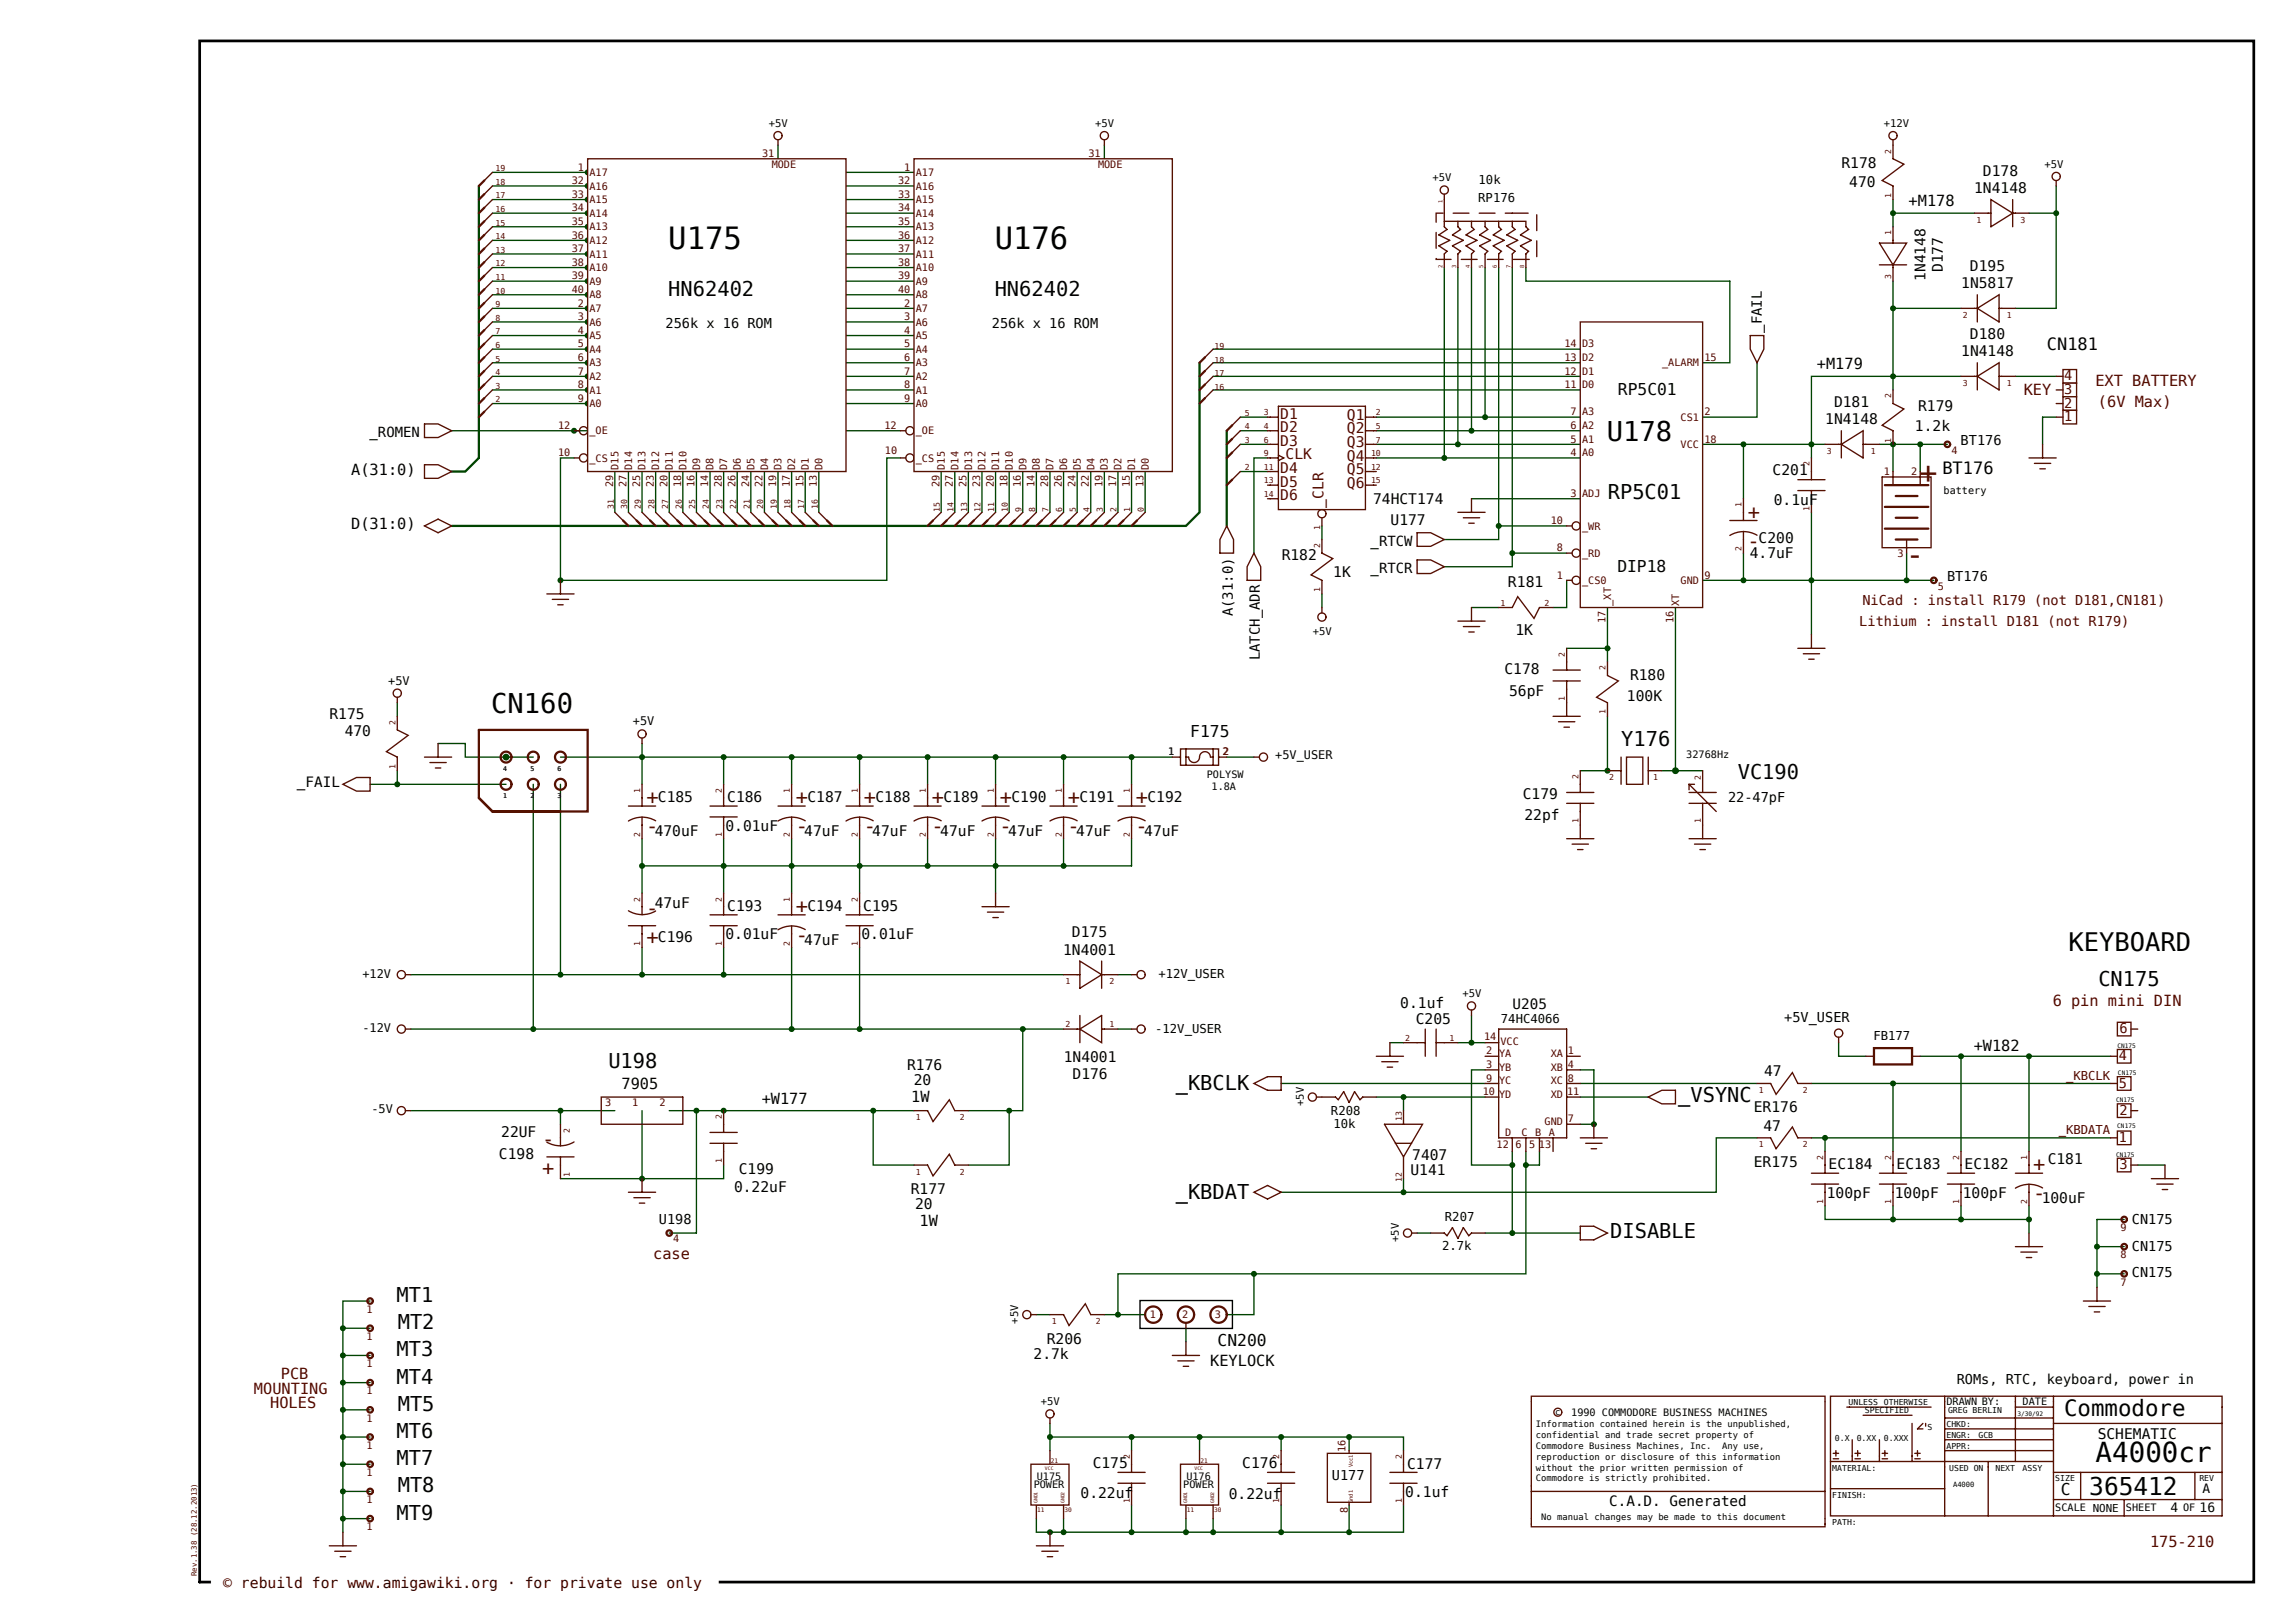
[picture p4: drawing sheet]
<svg xmlns="http://www.w3.org/2000/svg" width="420mm" height="297mm" viewBox="0 0 420 297" stroke-linecap="round" stroke-linejoin="round" font-family="sans-serif">
<defs><g id="words">
<g font-size="5.6">
<text x="122.3" y="45.6">U175</text>
<text x="182" y="45.6">U176</text>
</g>
<g font-size="5.6" fill="#500">
<text x="351.2" y="88.4">+</text>
<text x="348.8" y="103.4">-</text>
</g>
<g font-size="5">
<text x="294.1" y="80.7">U178</text>
<text x="89.9" y="130.5">CN160</text>
<text x="383.5" y="267.4">A4000cr</text>
</g>
<text font-size="4.7" x="378.5" y="174">KEYBOARD</text>
<text font-size="4.5" x="382.3" y="273.6">365412</text>
<text font-size="4.1" x="377.7" y="259.2">Commodore</text>
<g font-size="3.7">
<text x="122.3" y="54.1">HN62402</text>
<text x="182" y="54.1">HN62402</text>
<text x="294.2" y="91.2">RP5C01</text>
<text x="296.7" y="136.4">Y176</text>
<text x="318" y="142.5">VC190</text>
<text x="384" y="180.5">CN175</text>
<text x="111.3" y="195.4">U198</text>
<text x="215.2" y="199.5">_KBCLK</text>
<text x="307.1" y="201.7">_VSYNC</text>
<text x="215.2" y="219.4">_KBDAT</text>
<text x="294.7" y="226.6">DISABLE</text>
<text x="72.6" y="238.2">MT1</text>
<text x="72.8" y="243.2">MT2</text>
<text x="72.6" y="248.2">MT3</text>
<text x="72.6" y="253.2">MT4</text>
<text x="72.6" y="263.1">MT6</text>
<text x="72.8" y="258.1">MT5</text>
<text x="72.6" y="268.1">MT7</text>
<text x="72.8" y="273">MT8</text>
<text x="72.6" y="278.1">MT9</text>
</g>
<g font-size="3.7" fill="#500">
<text x="319.8" y="94.9">+</text>
<text x="319.8" y="100.2">-</text>
<text x="118.3" y="147.2">+</text>
<text x="145.7" y="147.2">+</text>
<text x="158.1" y="147.2">+</text>
<text x="170.5" y="147.2">+</text>
<text x="183" y="147.2">+</text>
<text x="195.4" y="147.2">+</text>
<text x="207.9" y="147.2">+</text>
<text x="118.2" y="152.5">-</text>
<text x="145.6" y="152.5">-</text>
<text x="158.1" y="152.5">-</text>
<text x="170.5" y="152.5">-</text>
<text x="182.9" y="152.5">-</text>
<text x="195.4" y="152.5">-</text>
<text x="207.8" y="152.5">-</text>
<text x="118.2" y="167.4">-</text>
<text x="145.7" y="167.1">+</text>
<text x="118.3" y="172.8">+</text>
<text x="145.6" y="172.4">-</text>
<text x="99.2" y="209.7">-</text>
<text x="99.2" y="215.1">+</text>
<text x="372.1" y="214.4">+</text>
<text x="372.1" y="219.7">-</text>
</g>
<g font-size="3.1">
<text x="374.6" y="64.1">CN181</text>
<text x="355.5" y="86.7">BT176</text>
</g>
<g font-size="3">
<text x="296.1" y="72.3">RP5C01</text>
<text x="296" y="104.6">DIP18</text>
<text x="217.8" y="134.8">F175</text>
<text x="222.8" y="246.3">CN200</text>
<text x="377.1" y="273.6">C</text>
</g>
<g font-size="2.8">
<text x="349.3" y="37.8">+M178</text>
<text x="332.5" y="67.5">+M179</text>
<text x="64.3" y="86.8">A(31:0)</text>
<text x="64.3" y="96.8">D(31:0)</text>
<text x="361.2" y="192.4">+W182</text>
<text x="113.7" y="199.3">7905</text>
<text x="139.4" y="202">+W177</text>
<text x="166.8" y="201.6">1W</text>
<text x="168.3" y="224.4">1W</text>
<text x="221.5" y="249.9">KEYLOCK</text>
</g>
<g font-size="2.8" fill="#500">
<text x="383.5" y="70.7">EXT BATTERY</text>
<text x="370.4" y="72.3">KEY</text>
<text x="383.9" y="74.4">(6V Max)</text>
<text x="375.7" y="184">6 pin mini DIN</text>
<text x="119.5" y="230.4">case</text>
<text x="46.5" y="255.2">MOUNTING</text>
<text x="49.5" y="257.6">HOLES</text>
<text x="51.4" y="252.3">PCB</text>
<text x="393.5" y="283.2">175-210</text>
</g>
<g font-size="2.7">
<text x="337" y="30.7">R178</text>
<text x="338.4" y="34.2">470</text>
<text x="361.3" y="35.3">1N4148</text>
<text x="362.9" y="32.1">D178</text>
<text x="352.4" y="51.4" transform="rotate(-90 352.4 51.4)">1N4148</text>
<text x="355.6" y="49.8" transform="rotate(-90 355.6 49.8)">D177</text>
<text x="358.9" y="52.7">1N5817</text>
<text x="360.5" y="49.5">D195</text>
<text x="358.9" y="65.2">1N4148</text>
<text x="360.5" y="62">D180</text>
<text x="334" y="77.6">1N4148</text>
<text x="335.6" y="74.4">D181</text>
<text x="351" y="75.2">R179</text>
<text x="350.5" y="78.9">1.2k</text>
<text x="324.4" y="87">C201</text>
<text x="251.3" y="92.2">74HCT174</text>
<text x="324.6" y="92.4">0.1uF</text>
<text x="254.5" y="96.2">U177</text>
<text x="321.8" y="99.3">C200</text>
<text x="234.6" y="102.5">R182</text>
<text x="244" y="105.5">1K</text>
<text x="276" y="107.4">R181</text>
<text x="320.2" y="102">4.7uF</text>
<text x="277.3" y="116.2">1K</text>
<text x="275.3" y="123.3">C178</text>
<text x="298.3" y="124.4">R180</text>
<text x="60.3" y="131.6">R175</text>
<text x="276.2" y="127.3">56pF</text>
<text x="297.7" y="128.3">100K</text>
<text x="63.1" y="134.6">470</text>
<text x="120.4" y="146.8">C185</text>
<text x="133.1" y="146.8">C186</text>
<text x="147.8" y="146.8">C187</text>
<text x="160.2" y="146.8">C188</text>
<text x="172.7" y="146.8">C189</text>
<text x="185.1" y="146.8">C190</text>
<text x="197.5" y="146.8">C191</text>
<text x="210" y="146.8">C192</text>
<text x="278.7" y="146.1">C179</text>
<text x="279" y="150">22pf</text>
<text x="119.8" y="153">470uF</text>
<text x="132.8" y="152">0.01uF</text>
<text x="147.2" y="153">47uF</text>
<text x="159.6" y="153">47uF</text>
<text x="172.1" y="153">47uF</text>
<text x="184.5" y="153">47uF</text>
<text x="197" y="153">47uF</text>
<text x="209.4" y="153">47uF</text>
<text x="119.8" y="166.2">47uF</text>
<text x="133.1" y="166.7">C193</text>
<text x="147.8" y="166.7">C194</text>
<text x="158" y="166.7">C195</text>
<text x="120.4" y="172.4">C196</text>
<text x="132.8" y="171.9">0.01uF</text>
<text x="147.2" y="172.9">47uF</text>
<text x="157.6" y="171.9">0.01uF</text>
<text x="196.2" y="171.5">D175</text>
<text x="194.6" y="174.7">1N4001</text>
<text x="256.3" y="184.5">0.1uf</text>
<text x="259.1" y="187.3">C205</text>
<text x="166" y="195.9">R176</text>
<text x="194.7" y="194.3">1N4001</text>
<text x="196.3" y="197.5">D176</text>
<text x="322.8" y="197">47</text>
<text x="167.2" y="198.6">20</text>
<text x="321" y="203.6">ER176</text>
<text x="91.7" y="208">22UF</text>
<text x="322.7" y="207">47</text>
<text x="91.3" y="212.1">C198</text>
<text x="135.2" y="214.8">C199</text>
<text x="258.1" y="214.9">U141</text>
<text x="258.5" y="212.2">7407</text>
<text x="321" y="213.5">ER175</text>
<text x="334.7" y="214">EC184</text>
<text x="347.1" y="214">EC183</text>
<text x="359.5" y="214">EC182</text>
<text x="374.7" y="213.1">C181</text>
<text x="134.3" y="218.1">0.22uF</text>
<text x="166.7" y="218.5">R177</text>
<text x="167.5" y="221.3">20</text>
<text x="334.3" y="219.2">100pF</text>
<text x="346.8" y="219.2">100pF</text>
<text x="359.2" y="219.2">100pF</text>
<text x="373.6" y="220.2">100uF</text>
<text x="191.6" y="245.9">R206</text>
<text x="189.2" y="248.7">2.7k</text>
<text x="383.9" y="263.3">SCHEMATIC</text>
<text x="200" y="268.6">C175</text>
<text x="227.3" y="268.6">C176</text>
<text x="257.5" y="268.7">C177</text>
<text x="197.7" y="274.1">0.22uf</text>
<text x="224.9" y="274.2">0.22uf</text>
<text x="257.2" y="273.9">0.1uf</text>
</g>
<g font-size="2.7" fill="#500">
<text x="234.3" y="76.6">D1</text>
<text x="246.5" y="76.8">Q1</text>
<text x="234.3" y="79.1">D2</text>
<text x="234.3" y="81.6">D3</text>
<text x="246.5" y="79.3">Q2</text>
<text x="246.5" y="81.8">Q3</text>
<text x="234.3" y="86.6">D4</text>
<text x="234.3" y="89.1">D5</text>
<text x="235.3" y="84.1">CLK</text>
<text x="246.5" y="84.3">Q4</text>
<text x="246.5" y="86.8">Q5</text>
<text x="246.5" y="89.3">Q6</text>
<text x="234.3" y="91.5">D6</text>
<text x="242.2" y="92.9" transform="rotate(-90 242.2 92.9)">_CLR</text>
</g>
<text font-size="2.7" fill="#300" x="40.9" y="290.6">© rebuild for www.amigawiki.org · for private use only</text>
<g font-size="2.6">
<text x="322.4" y="60.9" transform="rotate(-90 322.4 60.9)">_FAIL</text>
<text x="67.6" y="79.9">_ROMEN</text>
<text x="250.8" y="99.8">_RTCW</text>
<text x="250.8" y="104.8">_RTCR</text>
<text x="225.6" y="112.8" transform="rotate(-90 225.6 112.8)">A(31:0)</text>
<text x="230.6" y="120.8" transform="rotate(-90 230.6 120.8)">LATCH_ADR</text>
<text x="54.3" y="144">_FAIL</text>
<text x="276.8" y="184.6">U205</text>
<text x="294.5" y="275.6">C.A.D. Generated</text>
</g>
<g font-size="2.5">
<text x="121.8" y="60.1">256k x 16 ROM</text>
<text x="181.5" y="60.1">256k x 16 ROM</text>
<text x="358.8" y="81.5">BT176</text>
<text x="356.3" y="106.4">BT176</text>
<text x="316.2" y="146.8">22-47pF</text>
<text x="326.5" y="186.9">+5V_USER</text>
<text x="120.6" y="223.9">U198</text>
<text x="390.1" y="223.9">CN175</text>
<text x="390.1" y="233.7">CN175</text>
<text x="390.1" y="228.9">CN175</text>
<text x="358.1" y="253.3">ROMs, RTC, keyboard, power in</text>
<text x="243.7" y="270.9">U177</text>
</g>
<g font-size="2.5" fill="#500">
<text x="377.8" y="69.6">4</text>
<text x="377.8" y="72.1">3</text>
<text x="377.8" y="74.6">2</text>
<text x="377.8" y="77.1">1</text>
<text x="340.8" y="110.8">NiCad : install R179 (not D181,CN181)</text>
<text x="340.3" y="114.6">Lithium : install D181 (not R179)</text>
<text x="387.9" y="189.1">6</text>
<text x="387.7" y="194">4</text>
<text x="387.7" y="199">5</text>
<text x="387.9" y="204">2</text>
<text x="387.7" y="209">1</text>
<text x="387.9" y="213.9">3</text>
</g>
<g font-size="2.4">
<text x="403.1" y="273.3">A</text>
<text x="397.2" y="276.7">4</text>
<text x="402.5" y="276.8">16</text>
</g>
<g font-size="2.2">
<text x="270.6" y="33.7">10k</text>
<text x="270.5" y="36.9">RP176</text>
<text x="71" y="125.3">+5V</text>
<text x="115.8" y="132.7">+5V</text>
<text x="233.4" y="138.9">+5V_USER</text>
<text x="66.3" y="178.9">+12V</text>
<text x="212" y="178.9">+12V_USER</text>
<text x="66.3" y="188.9">-12V</text>
<text x="211.4" y="189.1">-12V_USER</text>
<text x="274.7" y="187.2">74HC4066</text>
<text x="342.9" y="190.4">FB177</text>
<text x="68" y="203.7">-5V</text>
<text x="243.6" y="204">R208</text>
<text x="244.1" y="206.4">10k</text>
<text x="264.4" y="223.4">R207</text>
<text x="263.9" y="228.8">2.7k</text>
</g>
<g font-size="2.2" fill="#500">
<text x="378.1" y="197.6">_KBCLK</text>
<text x="376.8" y="207.6">_KBDATA</text>
</g>
<g font-size="1.9">
<text x="140.7" y="23.2">+5V</text>
<text x="200.4" y="23.2">+5V</text>
<text x="344.8" y="23.2">+12V</text>
<text x="262.2" y="33.2">+5V</text>
<text x="374.1" y="30.7">+5V</text>
<text x="355.7" y="90.3">battery</text>
<text x="240.3" y="116.2">+5V</text>
<text x="220.9" y="142.3">POLYSW</text>
<text x="308.6" y="138.8">32768Hz</text>
<text x="221.7" y="144.6">1.8A</text>
<text x="267.6" y="182.5">+5V</text>
<text x="238.6" y="202.4" transform="rotate(-90 238.6 202.4)">+5V</text>
<text x="256" y="227.3" transform="rotate(-90 256 227.3)">+5V</text>
<text x="186.3" y="242.2" transform="rotate(-90 186.3 242.2)">+5V</text>
<text x="190.5" y="257.2">+5V</text>
<text x="356.2" y="257.2">DRAWN BY:</text>
<text x="370.2" y="257.2">DATE</text>
<text x="287.5" y="259.2">1990 COMMODORE BUSINESS MACHINES</text>
<text x="189.2" y="272.2">POWER</text>
<text x="189.7" y="270.7">U175</text>
<text x="216.5" y="272.2">POWER</text>
<text x="217.1" y="270.7">U176</text>
<text x="376.1" y="276.6">SCALE NONE</text>
<text x="389.1" y="276.6">SHEET</text>
<text x="399.5" y="276.6">OF</text>
</g>
<g font-size="1.9" fill="#500">
<text x="139.5" y="28.7">31</text>
<text x="199.2" y="28.7">31</text>
<text x="104.6" y="33.7">32</text>
<text x="105.8" y="31.2">1</text>
<text x="107.9" y="32.2">A17</text>
<text x="107.9" y="34.7">A16</text>
<text x="141.2" y="30.7">MODE</text>
<text x="164.4" y="33.7">32</text>
<text x="165.5" y="31.2">1</text>
<text x="167.6" y="34.7">A16</text>
<text x="167.6" y="32.2">A17</text>
<text x="200.9" y="30.7">MODE</text>
<text x="104.6" y="41.2">35</text>
<text x="104.6" y="38.7">34</text>
<text x="104.6" y="36.2">33</text>
<text x="107.9" y="39.7">A14</text>
<text x="107.9" y="37.2">A15</text>
<text x="164.4" y="36.2">33</text>
<text x="164.4" y="38.7">34</text>
<text x="164.4" y="41.2">35</text>
<text x="167.6" y="37.2">A15</text>
<text x="167.6" y="39.7">A14</text>
<text x="104.6" y="46.1">37</text>
<text x="104.6" y="43.7">36</text>
<text x="107.9" y="47.1">A11</text>
<text x="107.9" y="44.6">A12</text>
<text x="107.9" y="42.2">A13</text>
<text x="164.4" y="43.7">36</text>
<text x="164.4" y="46.1">37</text>
<text x="167.6" y="42.2">A13</text>
<text x="167.6" y="44.6">A12</text>
<text x="167.6" y="47.1">A11</text>
<text x="104.6" y="53.6">40</text>
<text x="104.6" y="51.1">39</text>
<text x="104.6" y="48.6">38</text>
<text x="107.9" y="52.1">A9</text>
<text x="107.9" y="49.6">A10</text>
<text x="164.4" y="48.6">38</text>
<text x="164.4" y="51.1">39</text>
<text x="164.4" y="53.6">40</text>
<text x="167.6" y="49.6">A10</text>
<text x="167.6" y="52.1">A9</text>
<text x="105.8" y="56.1">2</text>
<text x="105.8" y="58.6">3</text>
<text x="107.9" y="54.6">A8</text>
<text x="107.9" y="57.1">A7</text>
<text x="107.9" y="59.6">A6</text>
<text x="165.5" y="58.6">3</text>
<text x="165.5" y="56.1">2</text>
<text x="167.6" y="59.6">A6</text>
<text x="167.6" y="57.1">A7</text>
<text x="167.6" y="54.6">A8</text>
<text x="105.8" y="61.1">4</text>
<text x="105.8" y="63.6">5</text>
<text x="107.9" y="62.1">A5</text>
<text x="107.9" y="64.6">A4</text>
<text x="165.5" y="63.6">5</text>
<text x="165.5" y="61.1">4</text>
<text x="167.6" y="64.6">A4</text>
<text x="167.6" y="62.1">A5</text>
<text x="286.3" y="63.6">14</text>
<text x="289.5" y="63.6">D3</text>
<text x="105.8" y="66">6</text>
<text x="105.8" y="68.5">7</text>
<text x="105.8" y="71">8</text>
<text x="107.9" y="67">A3</text>
<text x="107.9" y="69.5">A2</text>
<text x="165.5" y="71">8</text>
<text x="165.5" y="68.5">7</text>
<text x="165.5" y="66">6</text>
<text x="167.6" y="69.5">A2</text>
<text x="167.6" y="67">A3</text>
<text x="286.3" y="71">11</text>
<text x="286.3" y="68.5">12</text>
<text x="286.3" y="66">13</text>
<text x="289.5" y="71">D0</text>
<text x="289.5" y="68.5">D1</text>
<text x="289.5" y="66">D2</text>
<text x="304.2" y="67">_ALARM</text>
<text x="311.9" y="66">15</text>
<text x="105.8" y="73.5">9</text>
<text x="107.9" y="72">A1</text>
<text x="107.9" y="74.5">A0</text>
<text x="165.5" y="73.5">9</text>
<text x="167.6" y="74.5">A0</text>
<text x="167.6" y="72">A1</text>
<text x="287.4" y="76">7</text>
<text x="289.5" y="76">A3</text>
<text x="307.6" y="77">CS1</text>
<text x="311.9" y="76">2</text>
<text x="102.1" y="78.5">12</text>
<text x="102.1" y="83.5">10</text>
<text x="107.9" y="79.5">_OE</text>
<text x="161.9" y="78.5">12</text>
<text x="161.9" y="83.1">10</text>
<text x="167.6" y="79.5">_OE</text>
<text x="287.4" y="78.5">6</text>
<text x="287.4" y="81">5</text>
<text x="287.4" y="83.5">4</text>
<text x="289.5" y="78.5">A2</text>
<text x="289.5" y="81">A1</text>
<text x="289.5" y="83.5">A0</text>
<text x="307.6" y="82">VCC</text>
<text x="311.9" y="81">18</text>
<text x="357.1" y="83">4</text>
<text x="107.9" y="84.5">_CS</text>
<text x="112.2" y="89.2" transform="rotate(-90 112.2 89.2)">29</text>
<text x="113.2" y="86" transform="rotate(-90 113.2 86)">D15</text>
<text x="114.7" y="89.2" transform="rotate(-90 114.7 89.2)">27</text>
<text x="115.7" y="86" transform="rotate(-90 115.7 86)">D14</text>
<text x="117.2" y="89.2" transform="rotate(-90 117.2 89.2)">25</text>
<text x="118.2" y="86" transform="rotate(-90 118.2 86)">D13</text>
<text x="119.7" y="89.2" transform="rotate(-90 119.7 89.2)">23</text>
<text x="120.6" y="86" transform="rotate(-90 120.6 86)">D12</text>
<text x="122.1" y="89.2" transform="rotate(-90 122.1 89.2)">20</text>
<text x="123.1" y="86" transform="rotate(-90 123.1 86)">D11</text>
<text x="124.6" y="89.2" transform="rotate(-90 124.6 89.2)">18</text>
<text x="125.6" y="86" transform="rotate(-90 125.6 86)">D10</text>
<text x="127.1" y="89.2" transform="rotate(-90 127.1 89.2)">16</text>
<text x="128.1" y="86" transform="rotate(-90 128.1 86)">D9</text>
<text x="129.6" y="89.2" transform="rotate(-90 129.6 89.2)">14</text>
<text x="130.6" y="86" transform="rotate(-90 130.6 86)">D8</text>
<text x="132.1" y="89.2" transform="rotate(-90 132.1 89.2)">28</text>
<text x="133.1" y="86" transform="rotate(-90 133.1 86)">D7</text>
<text x="134.6" y="89.2" transform="rotate(-90 134.6 89.2)">26</text>
<text x="135.6" y="86" transform="rotate(-90 135.6 86)">D6</text>
<text x="137.1" y="89.2" transform="rotate(-90 137.1 89.2)">24</text>
<text x="138.1" y="86" transform="rotate(-90 138.1 86)">D5</text>
<text x="139.6" y="89.2" transform="rotate(-90 139.6 89.2)">22</text>
<text x="140.6" y="86" transform="rotate(-90 140.6 86)">D4</text>
<text x="142" y="89.2" transform="rotate(-90 142 89.2)">19</text>
<text x="143" y="86" transform="rotate(-90 143 86)">D3</text>
<text x="144.5" y="89.2" transform="rotate(-90 144.5 89.2)">17</text>
<text x="145.5" y="86" transform="rotate(-90 145.5 86)">D2</text>
<text x="147" y="89.2" transform="rotate(-90 147 89.2)">15</text>
<text x="148" y="86" transform="rotate(-90 148 86)">D1</text>
<text x="149.5" y="89.2" transform="rotate(-90 149.5 89.2)">13</text>
<text x="150.5" y="86" transform="rotate(-90 150.5 86)">D0</text>
<text x="167.6" y="84.5">_CS</text>
<text x="171.9" y="89.2" transform="rotate(-90 171.9 89.2)">29</text>
<text x="172.9" y="86" transform="rotate(-90 172.9 86)">D15</text>
<text x="174.4" y="89.2" transform="rotate(-90 174.4 89.2)">27</text>
<text x="175.4" y="86" transform="rotate(-90 175.4 86)">D14</text>
<text x="176.9" y="89.2" transform="rotate(-90 176.9 89.2)">25</text>
<text x="177.9" y="86" transform="rotate(-90 177.9 86)">D13</text>
<text x="179.4" y="89.2" transform="rotate(-90 179.4 89.2)">23</text>
<text x="180.4" y="86" transform="rotate(-90 180.4 86)">D12</text>
<text x="181.9" y="89.2" transform="rotate(-90 181.9 89.2)">20</text>
<text x="182.9" y="86" transform="rotate(-90 182.9 86)">D11</text>
<text x="184.4" y="89.2" transform="rotate(-90 184.4 89.2)">18</text>
<text x="185.3" y="86" transform="rotate(-90 185.3 86)">D10</text>
<text x="186.8" y="89.2" transform="rotate(-90 186.8 89.2)">16</text>
<text x="187.8" y="86" transform="rotate(-90 187.8 86)">D9</text>
<text x="189.3" y="89.2" transform="rotate(-90 189.3 89.2)">14</text>
<text x="190.3" y="86" transform="rotate(-90 190.3 86)">D8</text>
<text x="191.8" y="89.2" transform="rotate(-90 191.8 89.2)">28</text>
<text x="192.8" y="86" transform="rotate(-90 192.8 86)">D7</text>
<text x="194.3" y="89.2" transform="rotate(-90 194.3 89.2)">26</text>
<text x="195.3" y="86" transform="rotate(-90 195.3 86)">D6</text>
<text x="196.8" y="89.2" transform="rotate(-90 196.8 89.2)">24</text>
<text x="197.8" y="86" transform="rotate(-90 197.8 86)">D5</text>
<text x="199.3" y="89.2" transform="rotate(-90 199.3 89.2)">22</text>
<text x="200.3" y="86" transform="rotate(-90 200.3 86)">D4</text>
<text x="201.8" y="89.2" transform="rotate(-90 201.8 89.2)">19</text>
<text x="202.8" y="86" transform="rotate(-90 202.8 86)">D3</text>
<text x="204.3" y="89.2" transform="rotate(-90 204.3 89.2)">17</text>
<text x="205.3" y="86" transform="rotate(-90 205.3 86)">D2</text>
<text x="206.7" y="89.2" transform="rotate(-90 206.7 89.2)">15</text>
<text x="207.7" y="86" transform="rotate(-90 207.7 86)">D1</text>
<text x="209.2" y="89.2" transform="rotate(-90 209.2 89.2)">13</text>
<text x="210.2" y="86" transform="rotate(-90 210.2 86)">D0</text>
<text x="344.8" y="87">1</text>
<text x="349.8" y="87">2</text>
<text x="283.8" y="95.9">10</text>
<text x="287.4" y="90.9">3</text>
<text x="289.5" y="90.9">ADJ</text>
<text x="284.9" y="100.9">8</text>
<text x="289.5" y="101.9">_RD</text>
<text x="289.5" y="96.9">_WR</text>
<text x="347.3" y="101.9">3</text>
<text x="284.9" y="105.9">1</text>
<text x="289.5" y="106.9">_CS0</text>
<text x="307.6" y="106.9">GND</text>
<text x="311.9" y="105.9">9</text>
<text x="354.6" y="107.9">5</text>
<text x="294.8" y="110.8" transform="rotate(-90 294.8 110.8)">_XT</text>
<text x="307.3" y="110.8" transform="rotate(-90 307.3 110.8)">XT</text>
<text x="293.8" y="114.1" transform="rotate(-90 293.8 114.1)">17</text>
<text x="306.3" y="114.1" transform="rotate(-90 306.3 114.1)">16</text>
<text x="213.8" y="138.2">1</text>
<text x="223.7" y="138.2">2</text>
<text x="271.6" y="190.3">14</text>
<text x="274.6" y="191.3">VCC</text>
<text x="272" y="197.9">9</text>
<text x="272" y="195.4">3</text>
<text x="272" y="193">2</text>
<text x="274.3" y="195.9">YB</text>
<text x="274.3" y="193.5">YA</text>
<text x="283.8" y="195.9">XB</text>
<text x="283.8" y="193.5">XA</text>
<text x="286.9" y="195.4">4</text>
<text x="286.9" y="193">1</text>
<text x="286.9" y="197.9">8</text>
<text x="110.7" y="202.4">3</text>
<text x="115.7" y="202.4">1</text>
<text x="120.7" y="202.4">2</text>
<text x="271.4" y="200.4">10</text>
<text x="274.3" y="200.9">YD</text>
<text x="274.3" y="198.4">YC</text>
<text x="283.8" y="198.4">XC</text>
<text x="283.8" y="200.9">XD</text>
<text x="286.8" y="200.4">11</text>
<text x="275.5" y="207.9">D</text>
<text x="278.5" y="207.9">C</text>
<text x="280.9" y="207.9">B</text>
<text x="282.7" y="205.9">GND</text>
<text x="283.4" y="207.9">A</text>
<text x="286.9" y="205.4">7</text>
<text x="273.9" y="210">12</text>
<text x="277.3" y="210.1">6</text>
<text x="279.9" y="210">5</text>
<text x="281.6" y="210">13</text>
<text x="123.2" y="227.3">4</text>
<text x="388.1" y="225.3">9</text>
<text x="388.1" y="230.3">8</text>
<text x="388.1" y="235.3">7</text>
<text x="67.1" y="245.2">1</text>
<text x="67.1" y="240.2">1</text>
<text x="210.4" y="241.2">1</text>
<text x="216.4" y="241.2">2</text>
<text x="222.3" y="241.2">3</text>
<text x="67.1" y="250.2">1</text>
<text x="67.1" y="255.2">1</text>
<text x="67.1" y="260.1">1</text>
<text x="67.1" y="265.1">1</text>
<text x="246.2" y="265.7" transform="rotate(-90 246.2 265.7)">16</text>
<text x="67.1" y="275.1">1</text>
<text x="67.1" y="270.1">1</text>
<text x="67.1" y="280.1">1</text>
<text x="246.7" y="276.9" transform="rotate(-90 246.7 276.9)">8</text>
</g>
<g font-size="1.6">
<text x="281.1" y="261.1">Information contained herein is the unpublished,</text>
<text x="281.1" y="263.1">confidential and trade secret property of</text>
<text x="284.6" y="258.9">c</text>
<text x="281.1" y="265.1">Commodore Business Machines, Inc.</text>
<text x="281.1" y="267.1">reproduction or disclosure of this information</text>
<text x="281.1" y="269.1">without the prior written permission of</text>
<text x="315.2" y="265.1">Any use,</text>
<text x="281.1" y="271.1">Commodore is strictly prohibited.</text>
<text x="282.1" y="278.1">No manual changes may be made to this document</text>
</g>
<g font-size="1.5" fill="#500">
<text x="346.1" y="28.1" transform="rotate(-90 346.1 28.1)">2</text>
<text x="90.7" y="33.8">18</text>
<text x="90.7" y="31.3">19</text>
<text x="90.7" y="41.3">15</text>
<text x="90.7" y="38.8">16</text>
<text x="90.7" y="36.3">17</text>
<text x="346.1" y="36.2" transform="rotate(-90 346.1 36.2)">1</text>
<text x="361.7" y="40.7">1</text>
<text x="369.8" y="40.7">3</text>
<text x="90.7" y="46.3">13</text>
<text x="90.7" y="43.8">14</text>
<text x="346.1" y="43.1" transform="rotate(-90 346.1 43.1)">1</text>
<text x="90.7" y="53.7">10</text>
<text x="90.7" y="51.2">11</text>
<text x="90.7" y="48.8">12</text>
<text x="346.1" y="51.1" transform="rotate(-90 346.1 51.1)">3</text>
<text x="90.7" y="58.7">8</text>
<text x="90.7" y="56.2">9</text>
<text x="359.2" y="58.2">2</text>
<text x="367.3" y="58.2">1</text>
<text x="90.7" y="63.7">6</text>
<text x="90.7" y="61.2">7</text>
<text x="222.3" y="63.9">19</text>
<text x="90.7" y="71.2">3</text>
<text x="90.7" y="68.7">4</text>
<text x="90.7" y="66.2">5</text>
<text x="222.3" y="71.3">16</text>
<text x="222.3" y="68.8">17</text>
<text x="222.3" y="66.3">18</text>
<text x="359.2" y="70.6">3</text>
<text x="367.3" y="70.6">1</text>
<text x="90.7" y="73.6">2</text>
<text x="227.8" y="76.1">5</text>
<text x="231.3" y="76">3</text>
<text x="251.8" y="76">2</text>
<text x="346.1" y="72.9" transform="rotate(-90 346.1 72.9)">2</text>
<text x="227.8" y="81.1">3</text>
<text x="227.8" y="78.6">4</text>
<text x="231.3" y="78.5">4</text>
<text x="231.3" y="81">6</text>
<text x="231.3" y="83.5">9</text>
<text x="250.9" y="83.5">10</text>
<text x="251.8" y="78.5">5</text>
<text x="251.8" y="81">7</text>
<text x="334.3" y="83.1">3</text>
<text x="342.4" y="83.1">1</text>
<text x="346.1" y="81" transform="rotate(-90 346.1 81)">1</text>
<text x="227.8" y="86">2</text>
<text x="231.3" y="86">11</text>
<text x="231.3" y="88.4">13</text>
<text x="250.9" y="86">12</text>
<text x="250.9" y="88.4">15</text>
<text x="331.2" y="85.4" transform="rotate(-90 331.2 85.4)">2</text>
<text x="112.3" y="93.2" transform="rotate(-90 112.3 93.2)">31</text>
<text x="114.8" y="93.2" transform="rotate(-90 114.8 93.2)">30</text>
<text x="117.3" y="93.2" transform="rotate(-90 117.3 93.2)">29</text>
<text x="119.8" y="93.2" transform="rotate(-90 119.8 93.2)">28</text>
<text x="122.3" y="93.2" transform="rotate(-90 122.3 93.2)">27</text>
<text x="124.8" y="93.2" transform="rotate(-90 124.8 93.2)">26</text>
<text x="127.2" y="93.2" transform="rotate(-90 127.2 93.2)">25</text>
<text x="129.7" y="93.2" transform="rotate(-90 129.7 93.2)">24</text>
<text x="132.2" y="93.2" transform="rotate(-90 132.2 93.2)">23</text>
<text x="134.7" y="93.2" transform="rotate(-90 134.7 93.2)">22</text>
<text x="137.2" y="93.2" transform="rotate(-90 137.2 93.2)">21</text>
<text x="139.7" y="93.2" transform="rotate(-90 139.7 93.2)">20</text>
<text x="142.2" y="93.2" transform="rotate(-90 142.2 93.2)">19</text>
<text x="144.7" y="93.2" transform="rotate(-90 144.7 93.2)">18</text>
<text x="147.2" y="93.2" transform="rotate(-90 147.2 93.2)">17</text>
<text x="149.6" y="93.2" transform="rotate(-90 149.6 93.2)">16</text>
<text x="172" y="93.7" transform="rotate(-90 172 93.7)">15</text>
<text x="174.5" y="93.7" transform="rotate(-90 174.5 93.7)">14</text>
<text x="177" y="93.7" transform="rotate(-90 177 93.7)">13</text>
<text x="179.5" y="93.7" transform="rotate(-90 179.5 93.7)">12</text>
<text x="181.9" y="93.7" transform="rotate(-90 181.9 93.7)">11</text>
<text x="184.4" y="93.7" transform="rotate(-90 184.4 93.7)">10</text>
<text x="186.9" y="93.7" transform="rotate(-90 186.9 93.7)">9</text>
<text x="189.4" y="93.7" transform="rotate(-90 189.4 93.7)">8</text>
<text x="191.9" y="93.7" transform="rotate(-90 191.9 93.7)">7</text>
<text x="194.4" y="93.7" transform="rotate(-90 194.4 93.7)">6</text>
<text x="196.9" y="93.7" transform="rotate(-90 196.9 93.7)">5</text>
<text x="199.4" y="93.7" transform="rotate(-90 199.4 93.7)">4</text>
<text x="201.9" y="93.7" transform="rotate(-90 201.9 93.7)">3</text>
<text x="204.3" y="93.7" transform="rotate(-90 204.3 93.7)">2</text>
<text x="206.8" y="93.7" transform="rotate(-90 206.8 93.7)">1</text>
<text x="209.3" y="93.7" transform="rotate(-90 209.3 93.7)">0</text>
<text x="231.3" y="90.9">14</text>
<text x="318.7" y="92.8" transform="rotate(-90 318.7 92.8)">1</text>
<text x="331.2" y="93.4" transform="rotate(-90 331.2 93.4)">1</text>
<text x="241.6" y="100.3" transform="rotate(-90 241.6 100.3)">2</text>
<text x="241.6" y="96.9" transform="rotate(-90 241.6 96.9)">1</text>
<text x="318.7" y="100.9" transform="rotate(-90 318.7 100.9)">2</text>
<text x="241.6" y="108.4" transform="rotate(-90 241.6 108.4)">1</text>
<text x="274.6" y="110.8">1</text>
<text x="282.7" y="110.8">2</text>
<text x="286.4" y="120.2" transform="rotate(-90 286.4 120.2)">2</text>
<text x="293.8" y="122.7" transform="rotate(-90 293.8 122.7)">2</text>
<text x="286.4" y="128.3" transform="rotate(-90 286.4 128.3)">1</text>
<text x="293.8" y="130.7" transform="rotate(-90 293.8 130.7)">1</text>
<text x="72.4" y="132.6" transform="rotate(-90 72.4 132.6)">2</text>
<text x="72.4" y="140.7" transform="rotate(-90 72.4 140.7)">1</text>
<text x="288.9" y="142.6" transform="rotate(-90 288.9 142.6)">2</text>
<text x="294.5" y="142.8">2</text>
<text x="302.6" y="142.8">1</text>
<text x="311.3" y="142.7" transform="rotate(-90 311.3 142.7)">2</text>
<text x="117.2" y="145.1" transform="rotate(-90 117.2 145.1)">1</text>
<text x="132.1" y="145.1" transform="rotate(-90 132.1 145.1)">2</text>
<text x="144.5" y="145.1" transform="rotate(-90 144.5 145.1)">1</text>
<text x="157" y="145.1" transform="rotate(-90 157 145.1)">1</text>
<text x="169.4" y="145.1" transform="rotate(-90 169.4 145.1)">1</text>
<text x="181.9" y="145.1" transform="rotate(-90 181.9 145.1)">1</text>
<text x="194.3" y="145.1" transform="rotate(-90 194.3 145.1)">1</text>
<text x="206.7" y="145.1" transform="rotate(-90 206.7 145.1)">1</text>
<text x="117.2" y="153.1" transform="rotate(-90 117.2 153.1)">2</text>
<text x="132.1" y="153.1" transform="rotate(-90 132.1 153.1)">1</text>
<text x="144.5" y="153.1" transform="rotate(-90 144.5 153.1)">2</text>
<text x="157" y="153.1" transform="rotate(-90 157 153.1)">2</text>
<text x="169.4" y="153.1" transform="rotate(-90 169.4 153.1)">2</text>
<text x="181.9" y="153.1" transform="rotate(-90 181.9 153.1)">2</text>
<text x="194.3" y="153.1" transform="rotate(-90 194.3 153.1)">2</text>
<text x="206.7" y="153.1" transform="rotate(-90 206.7 153.1)">2</text>
<text x="288.9" y="150.7" transform="rotate(-90 288.9 150.7)">1</text>
<text x="311.3" y="150.7" transform="rotate(-90 311.3 150.7)">1</text>
<text x="117.2" y="165" transform="rotate(-90 117.2 165)">2</text>
<text x="132.1" y="165" transform="rotate(-90 132.1 165)">2</text>
<text x="144.5" y="165" transform="rotate(-90 144.5 165)">1</text>
<text x="157" y="165" transform="rotate(-90 157 165)">2</text>
<text x="117.2" y="173.1" transform="rotate(-90 117.2 173.1)">1</text>
<text x="132.1" y="173.1" transform="rotate(-90 132.1 173.1)">1</text>
<text x="144.5" y="173.1" transform="rotate(-90 144.5 173.1)">2</text>
<text x="157" y="173.1" transform="rotate(-90 157 173.1)">1</text>
<text x="195" y="180.1">1</text>
<text x="203" y="180.1">2</text>
<text x="195" y="188">2</text>
<text x="203" y="188">1</text>
<text x="257.2" y="190.5">2</text>
<text x="265.2" y="190.5">1</text>
<text x="321.9" y="200">1</text>
<text x="329.9" y="200">2</text>
<text x="104.3" y="207.3" transform="rotate(-90 104.3 207.3)">2</text>
<text x="132.1" y="204.8" transform="rotate(-90 132.1 204.8)">2</text>
<text x="167.6" y="205">1</text>
<text x="175.7" y="205">2</text>
<text x="256.5" y="205.2" transform="rotate(-90 256.5 205.2)">13</text>
<text x="321.9" y="210">1</text>
<text x="329.9" y="210">2</text>
<text x="104.3" y="215.4" transform="rotate(-90 104.3 215.4)">1</text>
<text x="132.1" y="212.9" transform="rotate(-90 132.1 212.9)">1</text>
<text x="167.6" y="214.9">1</text>
<text x="175.7" y="214.9">2</text>
<text x="333.7" y="212.3" transform="rotate(-90 333.7 212.3)">2</text>
<text x="346.1" y="212.3" transform="rotate(-90 346.1 212.3)">2</text>
<text x="358.5" y="212.3" transform="rotate(-90 358.5 212.3)">2</text>
<text x="371" y="212.3" transform="rotate(-90 371 212.3)">1</text>
<text x="256.5" y="216.4" transform="rotate(-90 256.5 216.4)">12</text>
<text x="333.7" y="220.3" transform="rotate(-90 333.7 220.3)">1</text>
<text x="346.1" y="220.3" transform="rotate(-90 346.1 220.3)">1</text>
<text x="358.5" y="220.3" transform="rotate(-90 358.5 220.3)">1</text>
<text x="371" y="220.3" transform="rotate(-90 371 220.3)">2</text>
<text x="192.5" y="242.3">1</text>
<text x="200.5" y="242.3">2</text>
<text x="206.7" y="267" transform="rotate(-90 206.7 267)">2</text>
<text x="234.1" y="267" transform="rotate(-90 234.1 267)">2</text>
<text x="256.5" y="267" transform="rotate(-90 256.5 267)">2</text>
<text x="206.7" y="275.1" transform="rotate(-90 206.7 275.1)">1</text>
<text x="234.1" y="275.1" transform="rotate(-90 234.1 275.1)">1</text>
<text x="256.5" y="275.1" transform="rotate(-90 256.5 275.1)">1</text>
</g>
<g font-size="1.5">
<text x="338.3" y="257.2">UNLESS</text>
<text x="344.8" y="257.2">OTHERWISE</text>
<text x="335.8" y="263.6">0.X</text>
<text x="339.8" y="263.6">0.XX</text>
<text x="341.3" y="258.7">SPECIFIED</text>
<text x="344.8" y="263.6">0.XXX</text>
<text x="352.7" y="261.6">S</text>
<text x="356.2" y="261.1">CHKD:</text>
<text x="356.2" y="263.1">ENGR:</text>
<text x="356.5" y="258.7">GREG BERLIN</text>
<text x="362.1" y="263.2">GCB</text>
<text x="335.3" y="269.1">MATERIAL:</text>
<text x="356.2" y="265.1">APPR:</text>
<text x="356.7" y="269.1">USED ON</text>
<text x="365.2" y="269.1">NEXT</text>
<text x="370.2" y="269.1">ASSY</text>
<text x="335.3" y="274.1">FINISH:</text>
<text x="376.1" y="271.1">SIZE</text>
<text x="402.5" y="271.1">REV</text>
<text x="335.3" y="279.1">PATH:</text>
</g>
<text font-size="1.3" x="357.4" y="272.2">A4000</text>
<text font-size="1.3" fill="#300" x="36" y="288.4" transform="rotate(-90 36 288.4)">Rev.1.38 (28.12.2013)</text>
<g font-size="1.2" fill="#500">
<text x="92.1" y="141.1">4</text>
<text x="97.1" y="141.1">5</text>
<text x="102" y="141.1">6</text>
<text x="92.1" y="146">1</text>
<text x="97.1" y="146">2</text>
<text x="102" y="146">3</text>
</g>
<g font-size="1.1">
<text x="387.5" y="191.8">CN175</text>
<text x="387.6" y="196.7">CN175</text>
<text x="387.3" y="201.6">CN175</text>
<text x="387.5" y="206.4">CN175</text>
<text x="387.3" y="211.7">CN175</text>
<text x="369.2" y="259.1">3/30/92</text>
</g>
<g font-size="1.1" fill="#500">
<text x="192.3" y="267.8">21</text>
<text x="219.7" y="267.8">21</text>
<text x="189.8" y="276.7">11</text>
<text x="194.8" y="276.7">30</text>
<text x="217.2" y="276.7">11</text>
<text x="222.2" y="276.7">30</text>
</g>
<g font-size="1" fill="#500">
<text x="264" y="37.2" transform="rotate(-90 264 37.2)">1</text>
<text x="264" y="49.1" transform="rotate(-90 264 49.1)">2</text>
<text x="266.5" y="49.1" transform="rotate(-90 266.5 49.1)">3</text>
<text x="269" y="49.1" transform="rotate(-90 269 49.1)">4</text>
<text x="271.4" y="49.1" transform="rotate(-90 271.4 49.1)">5</text>
<text x="273.9" y="49.1" transform="rotate(-90 273.9 49.1)">6</text>
<text x="276.4" y="49.1" transform="rotate(-90 276.4 49.1)">7</text>
<text x="278.9" y="49.1" transform="rotate(-90 278.9 49.1)">8</text>
<text x="247.6" y="268.5" transform="rotate(-90 247.6 268.5)">Vcc1</text>
<text x="247.6" y="275.1" transform="rotate(-90 247.6 275.1)">Gnd1</text>
</g>
<g font-size=".9" fill="#500">
<text x="191.2" y="269.1">VCC</text>
<text x="218.6" y="269.1">VCC</text>
<text x="189.9" y="275.1" transform="rotate(-90 189.9 275.1)">GND1</text>
<text x="194.8" y="275.1" transform="rotate(-90 194.8 275.1)">GND2</text>
<text x="217.2" y="275.1" transform="rotate(-90 217.2 275.1)">GND1</text>
<text x="222.2" y="275.1" transform="rotate(-90 222.2 275.1)">GND2</text>
</g>
</g></defs>
<path d="M36.5 7.5h376v282h-376z" fill="#fff" stroke="#fff" stroke-width=".18"/>
<path d="M208.6 238h16.9v5.1h-16.9z" fill="none" stroke="#000" stroke-width=".25"/>
<path d="M36.5 7.5h376v282h-376z" fill="none" stroke="#000" stroke-width=".5"/>
<g fill="none" stroke="#040" stroke-width=".25">
<path d="M90.1 39h77.2M90.1 34h77.2M90.1 31.5h77.2M90.1 36.5h77.2M142.4 26.6v2.5M202.1 26.6v2.5M346.4 36.5v5M346.4 39h15M376.3 34v5h-5M376.3 39v17.4h-7.5M90.1 41.5h77.2M90.1 58.9h77.2"/>
<path d="M90.1 53.9h77.2M90.1 56.4h77.2M90.1 51.5h77.2M90.1 46.5h77.2M90.1 49h77.2M90.1 44h77.2M264.3 49v34.8h24.9M266.8 49v32.3h22.4M269.3 49v29.8h19.9M271.8 49v27.3h17.4M274.3 49v49.7h-10M276.8 49v54.7h-12.5"/>
<path d="M279.2 49v2.5h37.4v14.9h-5M346.4 51.5v4.9h12.5M346.4 56.4v15M82.7 78.8h82.1M90.1 68.9h77.2M90.1 71.4h77.2M90.1 66.4h77.2M90.1 63.9h77.2M90.1 61.4h77.2M90.1 73.8h77.2M222 68.9h67.2M222 71.4h67.2"/>
<path d="M222 66.4h67.2M222 63.9h67.2M227 76.3h5M227 78.8h5M251.9 76.3h19.9M251.9 78.8h17.4M321.5 66.4v9.9h-9.9M358.9 68.9h-27.4v14.9M368.8 68.9h7.5M376.3 76.3h-2.5v5M105.1 83.8h-2.5v22.4h59.7v-22.4h2.5M112.5 86.3v7.5"/>
<path d="M115 86.3v7.5M117.5 86.3v7.5M120 86.3v7.5M122.5 86.3v7.5M125 86.3v7.5M127.5 86.3v7.5M129.9 86.3v7.5M132.4 86.3v7.5M134.9 86.3v7.5M137.4 86.3v7.5M139.9 86.3v7.5M142.4 86.3v7.5"/>
<path d="M144.9 86.3v7.5M147.4 86.3v7.5M149.8 86.3v7.5M172.2 86.3v7.5M174.7 86.3v7.5M177.2 86.3v7.5M179.7 86.3v7.5M182.2 86.3v7.5M184.7 86.3v7.5M187.2 86.3v7.5M189.7 86.3v7.5M192.2 86.3v7.5"/>
<path d="M194.6 86.3v7.5M197.1 86.3v7.5M199.6 86.3v7.5M202.1 86.3v7.5M204.6 86.3v7.5M207.1 86.3v7.5M209.6 86.3v7.5M227 81.3h5M227 86.3h5M232 83.8h-2.5v17.4M241.9 96.2v2.5M251.9 81.3h14.9"/>
<path d="M251.9 83.8h12.4M269.3 91.3h19.9M274.3 96.2h12.4M311.6 81.3h22.4M319.1 81.3v10M331.5 93.8v22.4M343.9 81.3h12.5M346.4 81.3v5M351.4 81.3v5M241.9 108.7v2.5M269.3 111.2h5M276.8 101.2h9.9"/>
<path d="M286.7 106.2v5h-2.5M286.7 118.6h7.5M294.2 111.2v9.9M306.6 111.2v29.8M311.6 106.2h42.3M319.1 101.2v5M348.9 101.2v5M72.7 128.6v2.5M80.2 136.1h4.9v2.4h12.5M102.6 138.5h111.9M117.5 136.1v7.4M132.4 138.5v5"/>
<path d="M144.9 138.5v5M157.3 138.5v5M169.8 138.5v5M182.2 138.5v5M194.6 138.5v5M207.1 138.5v5M224.5 138.5h5M294.2 131.1v9.9h-5M72.7 141v2.5h-5M72.7 143.5h19.9M97.6 143.5v44.8M102.6 143.5v34.9"/>
<path d="M117.5 153.5v5h89.6v-5M117.5 158.5v4.9M132.4 153.5v9.9M144.9 153.5v9.9M157.3 153.5v9.9M169.8 153.5v5M182.2 153.5v9.9M194.6 153.5v5M304.1 141h7.5M75.2 178.4h119.4M117.5 173.4v5M132.4 173.4v5"/>
<path d="M144.9 173.4v14.9M157.3 173.4v14.9M204.6 178.4h2.5M75.2 188.3h119.4M187.2 188.3v14.9h-10M204.6 188.3h2.5M234.5 198.3h37.3M254.4 190.8h2.4M266.8 190.8h2.5M269.3 185.8v5h2.5M271.8 195.8h-2.5v17.4h7.5M289.2 198.3h32.3"/>
<path d="M289.2 195.8h2.5v9.9h-2.5M331.5 198.3h54.7M336.5 190.8v2.5h5M346.4 198.3v12.4M351.4 193.3h34.8M358.9 193.3v17.4M371.3 193.3v17.4M75.2 203.2h27.4v2.5M102.6 203.2h9.9M102.6 215.7h14.9M117.5 203.2v12.5h14.9v-2.5M122.5 203.2h5"/>
<path d="M159.8 203.2v10h7.5M167.3 203.2h-39.8v22.4h-5M184.7 203.2v10h-7.5M234.5 218.2h22.3M251.9 200.8h19.9M256.8 200.8v2.4M276.8 210.7v14.9M279.2 210.7v2.5M281.7 210.7v2.5h-2.5v19.9h-74.6v7.5h5M289.2 200.8h12.4M321.5 208.2h-7.4v10h-57.3v-2.5M331.5 208.2h54.7"/>
<path d="M334 208.2v2.5M391.2 213.2h5M67.7 238.1h-4.9v42.3M229.5 233.1v7.5h-5M259.3 225.6h2.5M271.8 225.6h17.4M334 220.7v2.5h24.9v-2.5M346.4 220.7v2.5M358.9 223.2h12.4v2.4M371.3 220.7v2.5M383.8 233.1h4.9M388.7 228.1h-4.9v7.5"/>
<path d="M388.7 223.2h-4.9v4.9M62.8 258h4.9M62.8 253h4.9M62.8 248h4.9M62.8 243.1h4.9M189.7 240.6h2.5M202.1 240.6h2.5M217 243.1v2.4M62.8 277.9h4.9M62.8 272.9h4.9M62.8 267.9h4.9M62.8 263h4.9"/>
<path d="M189.7 277.9v2.5h4.9v-2.5M192.2 260.5v2.5M207.1 263v2.5M207.1 275.4v5M217 277.9v2.5M219.5 263v2.5M222 277.9v2.5M234.5 263v2.5M234.5 275.4v5M246.9 263h-54.7v2.5M246.9 263h9.9v2.5M246.9 263v2.5"/>
<path d="M246.9 275.4v5M256.8 275.4v5h-62.2"/>
</g>
<g fill="#040" stroke="#040" stroke-width=".25">
<circle cx="346.4" cy="81.3" r=".41"/>
<circle cx="319.1" cy="81.3" r=".41"/>
<circle cx="331.5" cy="81.3" r=".41"/>
<circle cx="346.4" cy="68.9" r=".41"/>
<circle cx="132.4" cy="178.4" r=".41"/>
<circle cx="72.7" cy="143.5" r=".41"/>
<circle cx="169.8" cy="158.5" r=".41"/>
<circle cx="97.6" cy="188.3" r=".41"/>
<circle cx="346.4" cy="39" r=".41"/>
<circle cx="194.6" cy="138.5" r=".41"/>
<circle cx="182.2" cy="138.5" r=".41"/>
<circle cx="319.1" cy="106.2" r=".41"/>
<circle cx="331.5" cy="106.2" r=".41"/>
<circle cx="132.4" cy="138.5" r=".41"/>
<circle cx="144.9" cy="138.5" r=".41"/>
<circle cx="157.3" cy="138.5" r=".41"/>
<circle cx="169.8" cy="138.5" r=".41"/>
<circle cx="117.5" cy="158.5" r=".41"/>
<circle cx="132.4" cy="158.5" r=".41"/>
<circle cx="144.9" cy="158.5" r=".41"/>
<circle cx="157.3" cy="158.5" r=".41"/>
<circle cx="159.8" cy="203.2" r=".41"/>
<circle cx="194.6" cy="158.5" r=".41"/>
<circle cx="102.6" cy="178.4" r=".41"/>
<circle cx="157.3" cy="188.3" r=".41"/>
<circle cx="184.7" cy="203.2" r=".41"/>
<circle cx="182.2" cy="158.5" r=".41"/>
<circle cx="127.5" cy="203.2" r=".41"/>
<circle cx="294.2" cy="118.6" r=".41"/>
<circle cx="294.2" cy="141" r=".41"/>
<circle cx="107.5" cy="73.8" r=".41"/>
<circle cx="107.5" cy="71.4" r=".41"/>
<circle cx="107.5" cy="68.9" r=".41"/>
<circle cx="207.1" cy="138.5" r=".41"/>
<circle cx="107.5" cy="66.4" r=".41"/>
<circle cx="107.5" cy="63.9" r=".41"/>
<circle cx="107.5" cy="61.4" r=".41"/>
<circle cx="107.5" cy="58.9" r=".41"/>
<circle cx="107.5" cy="56.4" r=".41"/>
<circle cx="107.5" cy="53.9" r=".41"/>
<circle cx="107.5" cy="51.5" r=".41"/>
<circle cx="107.5" cy="49" r=".41"/>
<circle cx="107.5" cy="46.5" r=".41"/>
<circle cx="107.5" cy="44" r=".41"/>
<circle cx="107.5" cy="41.5" r=".41"/>
<circle cx="107.5" cy="39" r=".41"/>
<circle cx="276.8" cy="101.2" r=".41"/>
<circle cx="274.3" cy="96.2" r=".41"/>
<circle cx="271.8" cy="76.3" r=".41"/>
<circle cx="269.3" cy="78.8" r=".41"/>
<circle cx="266.8" cy="81.3" r=".41"/>
<circle cx="264.3" cy="83.8" r=".41"/>
<circle cx="102.6" cy="106.2" r=".41"/>
<circle cx="117.5" cy="215.7" r=".41"/>
<circle cx="102.6" cy="203.2" r=".41"/>
<circle cx="346.4" cy="198.3" r=".41"/>
<circle cx="192.2" cy="263" r=".41"/>
<circle cx="207.1" cy="263" r=".41"/>
<circle cx="219.5" cy="263" r=".41"/>
<circle cx="234.5" cy="263" r=".41"/>
<circle cx="246.9" cy="263" r=".41"/>
<circle cx="187.2" cy="188.3" r=".41"/>
<circle cx="194.6" cy="280.4" r=".41"/>
<circle cx="192.2" cy="280.4" r=".41"/>
<circle cx="207.1" cy="280.4" r=".41"/>
<circle cx="217" cy="280.4" r=".41"/>
<circle cx="222" cy="280.4" r=".41"/>
<circle cx="234.5" cy="280.4" r=".41"/>
<circle cx="246.9" cy="280.4" r=".41"/>
<circle cx="346.4" cy="223.2" r=".41"/>
<circle cx="132.4" cy="203.2" r=".41"/>
<circle cx="358.9" cy="223.2" r=".41"/>
<circle cx="105.1" cy="78.8" r=".41"/>
<circle cx="371.3" cy="223.2" r=".41"/>
<circle cx="358.9" cy="193.3" r=".41"/>
<circle cx="371.3" cy="193.3" r=".41"/>
<circle cx="383.8" cy="233.1" r=".41"/>
<circle cx="383.8" cy="228.1" r=".41"/>
<circle cx="62.8" cy="248" r=".41"/>
<circle cx="62.8" cy="263" r=".41"/>
<circle cx="62.8" cy="258" r=".41"/>
<circle cx="334" cy="208.2" r=".41"/>
<circle cx="62.8" cy="253" r=".41"/>
<circle cx="62.8" cy="243.1" r=".41"/>
<circle cx="376.3" cy="39" r=".41"/>
<circle cx="269.3" cy="190.8" r=".41"/>
<circle cx="62.8" cy="277.9" r=".41"/>
<circle cx="62.8" cy="272.9" r=".41"/>
<circle cx="62.8" cy="267.9" r=".41"/>
<circle cx="107.5" cy="36.5" r=".41"/>
<circle cx="204.6" cy="240.6" r=".41"/>
<circle cx="348.9" cy="106.2" r=".41"/>
<circle cx="276.8" cy="225.6" r=".41"/>
<circle cx="256.8" cy="218.2" r=".41"/>
<circle cx="256.8" cy="200.8" r=".41"/>
<circle cx="351.4" cy="81.3" r=".41"/>
<circle cx="229.5" cy="233.1" r=".41"/>
<circle cx="279.2" cy="213.2" r=".41"/>
<circle cx="291.7" cy="205.7" r=".41"/>
<circle cx="276.8" cy="213.2" r=".41"/>
<circle cx="346.4" cy="56.4" r=".41"/>
<circle cx="107.5" cy="34" r=".41"/>
<circle cx="107.5" cy="31.5" r=".41"/>
<circle cx="144.9" cy="188.3" r=".41"/>
<circle cx="117.5" cy="138.5" r=".41"/>
<circle cx="117.5" cy="178.4" r=".41"/>
</g>
<path d="M87.6 34v49.8l-2.5 2.5h-2.4M219.5 66.4v27.4l-2.5 2.4h-134.3M224.5 78.8v17.4" fill="none" stroke="#040" stroke-width=".41"/>
<g fill="#040" stroke="#040" stroke-width=".41">
<circle cx="306.6" cy="141" r=".41"/>
<circle cx="92.6" cy="138.5" r=".41"/>
</g>
<g fill="none" stroke="#510" stroke-width=".25">
<path d="M232 78.8h2M232 76.3h2M234 74.3h15.9v19h-15.9zM249.9 78.8h2M249.9 76.3h2M232 91.3h2M232 88.8h2M232 86.3h2M232 83.8h2M232 81.3h2M234 83.3l1 .5-1 .5M241.9 94.7v1.5"/>
<path d="M249.9 88.8h2M249.9 86.3h2M249.9 83.8h2M249.9 81.3h2M259.3 97.5h2.5l2.5 1.2-2.5 1.3h-2.5zM286.7 96.2h1M259.3 102.5h2.5l2.5 1.2-2.5 1.3h-2.5zM286.7 101.2h1M286.7 106.2h1M72.7 131.1v2.5l2 1-4 3 2 .9v2.5M72.7 127.6v1M77.7 138.5h5"/>
<path d="M78.7 139.5h3M80.2 136.1v2.4M79.7 140.5h1"/>
<circle cx="241.9" cy="94" r=".75"/>
<circle cx="288.5" cy="96.2" r=".75"/>
<circle cx="288.5" cy="106.2" r=".75"/>
<circle cx="288.5" cy="101.2" r=".75"/>
<circle cx="72.7" cy="126.9" r=".75"/>
</g>
<path d="M289.2 58.9h22.4v52.3h-22.4z" fill="#fff" stroke="#510" stroke-width=".25"/>
<g fill="none" stroke="#510" stroke-width=".25">
<path d="M376.3 33v1M222 71.4l-1.5 1.5M222 68.9l-1.5 1.5M222 66.4l-1.5 1.5M222 63.9l-1.5 1.5M224.5 96.2l1.2 2.5v2.5h-2.4v-2.5zM100.1 108.7h5M101.1 109.7h3M102.1 110.7h1M102.6 106.2v2.5M266.8 113.7h5M267.8 114.7h3"/>
<path d="M268.8 115.7h1M269.3 111.2v2.5M329 118.6h5M330 119.6h3M331.5 116.2v2.4M284.2 131.1h5M285.2 132.1h3M286.2 133.1h1M286.7 128.6v2.5M296.7 138.5v5M297.7 138.5h2.9v5h-2.9zM301.6 138.5v5"/>
<path d="M331 120.6h1M294.2 141h2.5M301.6 141h2.5M309.1 153.5h5M309.1 143.5l5 5M309.1 147h5M309.1 145h5M310.1 143.5h-1v1M310.1 154.5h3M311.1 155.5h1M311.6 141v4M311.6 147v6.5"/>
<path d="M192.2 265.5v2.4M194.6 275.4h-4.9v2.5"/>
<circle cx="376.3" cy="32.3" r=".75"/>
</g>
<path d="M220.5 72.9l-1 .9M220.5 70.4l-1 1M220.5 67.9l-1 1M220.5 65.4l-1 1" fill="none" stroke="#510" stroke-width=".41"/>
<path d="M188.7 267.9h6.9v7.5h-6.9z" fill="#fff" stroke="#510" stroke-width=".25"/>
<g fill="none" stroke="#510" stroke-width=".25">
<path d="M346.4 25.6v3.5l2 1-4 2.9 2 1v2.5M164.8 78.8h1M346.4 71.4v2.4l2 1-4 3 2 1v2.5M164.8 83.8h1M227 86.3l-1.5 1.5M227 81.3l-1.5 1.5M316.6 95.2h4.9M319.1 91.3v3.9M319.1 97.2v4M321.5 97.9a4.9 4.9 0 0 0-4.9 .1M344.4 87.3h9v12.9h-9zM346.4 86.3v2.5"/>
<path d="M348.9 98.7v2.5M351.4 86.3v2.5M115 166.7a4.9 4.9 0 0 0 5 0M115 169.4h5M117.5 163.4v4M117.5 169.4v4M335 255.5h71.7v21.9h-71.7zM338 257.5h15.4M341 259h8.9M355.9 255.5v21.9M355.9 259.5h19.9M368.8 255.5v11.9"/>
<path d="M368.8 257.5h7M375.8 255.5v21.9M194.6 275.4v2.5M280.2 272.9v6.5h53.8v-23.9h-53.8v17.4h53.8M335 267.4h40.8M335 272.4h20.9M335.5 266.9h1M335.5 266h1M336 265.5v1M339 263.5v3.9M339.5 266.9h1M339.5 266h1"/>
<path d="M340 265.5v1M343.9 263.5v3.9M344.4 266.9h1M344.4 266h1M344.9 265.5v1M349.9 260.5v6.9M350.4 266.9h1M350.4 266h1M350.9 265.5v1M351.9 260.5l-1 1h1M352.4 260.5v.5M355.9 265.5h19.9"/>
<path d="M355.9 263.5h19.9M355.9 261.5h19.9M363.9 267.4v10M375.8 274.4h30.9M375.8 269.4h30.9M375.8 260.5h30.9M380.8 269.4v5M388.7 274.4v3M401.7 269.4v5M189.7 282.9h4.9M190.7 283.9h2.9M191.7 284.9h.9"/>
<path d="M192.2 280.4v2.5"/>
<circle cx="346.4" cy="24.8" r=".75"/>
<circle cx="166.5" cy="78.8" r=".75"/>
<circle cx="166.5" cy="83.8" r=".75"/>
<circle cx="285.1" cy="258.4" r=".73"/>
</g>
<path d="M225.5 87.8l-1 1M225.5 82.8l-1 1M344.9 88.8h8M344.9 92.8h8M344.9 96.7h8M346.9 90.8h4M346.9 94.7h4M346.9 98.7h4" fill="none" stroke="#510" stroke-width=".41"/>
<path d="M167.3 29.1h47.2v57.2h-47.2z" fill="#fff" stroke="#510" stroke-width=".25"/>
<g fill="none" stroke="#510" stroke-width=".25">
<path d="M90.1 39l-1.5 1.5M90.1 36.5l-1.5 1.5M90.1 34l-1.5 1.5M90.1 58.9l-1.5 1.5M90.1 56.4l-1.5 1.5M90.1 53.9l-1.5 1.5M90.1 51.5l-1.5 1.4M90.1 49l-1.5 1.5M90.1 46.5l-1.5 1.5M90.1 44l-1.5 1.5M90.1 41.5l-1.5 1.5M90.1 73.8l-1.5 1.5"/>
<path d="M90.1 71.4l-1.5 1.5M90.1 68.9l-1.5 1.5M90.1 66.4l-1.5 1.5M90.1 63.9l-1.5 1.5M90.1 61.4l-1.5 1.5M105.1 78.8h1M227 78.8l-1.5 1.5M227 76.3l-1.5 1.5M320.3 61.4h2.5v2.5l-1.3 2.5-1.2-2.5zM105.1 83.8h1M229.5 101.2l1.2 2.5v2.5h-2.5v-2.5zM241.9 111.2v1"/>
<path d="M214.5 138.5h1.5M216 137.1h7v2.9h-7zM217 138.5h.5a1.01 1.01 0 0 0 1.2 1 1.01 1.01 0 0 0 .8-1.2 1 1 0 0 1 1.1-.7 1 1 0 0 1 .9 .9h.5M217 137.1v2.9M222 137.1v2.9M223 138.5h1.5M229.5 138.5h1M115 147.5h5M117.5 143.5v4M117.5 149.5v4M120 150.2a4.9 4.9 0 0 0-5 0M129.9 147.5h5"/>
<path d="M129.9 149.5h5M132.4 143.5v4M132.4 149.5v4M142.4 147.5h5M144.9 143.5v4M144.9 149.5v4M147.4 150.2a4.9 4.9 0 0 0-5 0M154.8 147.5h5M157.3 143.5v4M157.3 149.5v4M159.8 150.2a4.9 4.9 0 0 0-5 0M167.3 147.5h4.9"/>
<path d="M169.8 143.5v4M169.8 149.5v4M172.2 150.2a4.9 4.9 0 0 0-4.9 0M286.7 153.5h5M287.7 154.5h3M288.7 155.5h1M289.2 151v2.5M129.9 169.4h5M129.9 167.4h5M132.4 163.4v4M132.4 169.4v4M142.4 167.4h5"/>
<path d="M144.9 163.4v4M144.9 169.4v4M147.4 170.1a4.9 4.9 0 0 0-5 0M154.8 169.4h5M154.8 167.4h5M157.3 163.4v4M157.3 169.4v4M217 242.1v1"/>
<circle cx="106.8" cy="78.8" r=".75"/>
<circle cx="106.8" cy="83.8" r=".75"/>
<circle cx="241.9" cy="112.9" r=".75"/>
<circle cx="231.2" cy="138.5" r=".75"/>
</g>
<g fill="none" stroke="#510" stroke-width=".41">
<path d="M88.6 38l-1 1M88.6 35.5l-1 1M88.6 57.9l-1 1M88.6 55.4l-1 1M88.6 52.9l-1 1M88.6 50.5l-1 1M88.6 48l-1 1M88.6 45.5l-1 1M88.6 43l-1 1M88.6 40.5l-1 1M88.6 75.3l-1 1M88.6 72.9l-1 .9"/>
<path d="M88.6 70.4l-1 1M88.6 67.9l-1 1M88.6 65.4l-1 1M88.6 62.9l-1 1M88.6 60.4l-1 1M225.5 77.8l-1 1M225.5 80.3l-1 1"/>
<circle cx="211.1" cy="240.6" r="1.49"/>
<circle cx="217" cy="240.6" r="1.49"/>
<circle cx="223" cy="240.6" r="1.49"/>
</g>
<path d="M107.5 29.1h47.3v57.2h-47.3z" fill="#fff" stroke="#510" stroke-width=".25"/>
<g fill="none" stroke="#510" stroke-width=".41">
<path d="M114 95.2l1 1M116.5 95.2l1 1M119 95.2l1 1M121.5 95.2l1 1M124 95.2l1 1M126.5 95.2l1 1M128.9 95.2l1 1M131.4 95.2l1 1M133.9 95.2l1 1M136.4 95.2l1 1M138.9 95.2l1 1M141.4 95.2l1 1"/>
<path d="M143.9 95.2l1 1M146.4 95.2l1 1M148.9 95.2l.9 1M151.3 95.2l1 1M170.7 95.2l-.9 1M173.2 95.2l-1 1M175.7 95.2l-1 1M178.2 95.2l-1 1M180.7 95.2l-1 1M183.2 95.2l-1 1M185.7 95.2l-1 1M188.2 95.2l-1 1"/>
<path d="M190.7 95.2l-1 1M193.1 95.2l-.9 1M195.6 95.2l-1 1M198.1 95.2l-1 1M200.6 95.2l-1 1M203.1 95.2l-1 1M205.6 95.2l-1 1M208.1 95.2l-1 1"/>
</g>
<g fill="none" stroke="#510" stroke-width=".25">
<path d="M112.5 93.8l1.5 1.4M115 93.8l1.5 1.4M117.5 93.8l1.5 1.4M120 93.8l1.5 1.4M122.5 93.8l1.5 1.4M125 93.8l1.5 1.4M127.5 93.8l1.4 1.4M129.9 93.8l1.5 1.4M132.4 93.8l1.5 1.4M134.9 93.8l1.5 1.4M137.4 93.8l1.5 1.4M139.9 93.8l1.5 1.4"/>
<path d="M142.4 93.8l1.5 1.4M144.9 93.8l1.5 1.4M147.4 93.8l1.5 1.4M149.8 93.8l1.5 1.4M172.2 93.8l-1.5 1.4M174.7 93.8l-1.5 1.4M177.2 93.8l-1.5 1.4M179.7 93.8l-1.5 1.4M182.2 93.8l-1.5 1.4M184.7 93.8l-1.5 1.4M187.2 93.8l-1.5 1.4M189.7 93.8l-1.5 1.4"/>
<path d="M192.2 93.8l-1.5 1.4M194.6 93.8l-1.5 1.4M197.1 93.8l-1.5 1.4M199.6 93.8l-1.5 1.4M202.1 93.8l-1.5 1.4M204.6 93.8l-1.5 1.4M207.1 93.8l-1.5 1.4M209.6 93.8l-1.5 1.4M286.7 118.6v4M284.2 124.6h5M284.2 122.6h5M286.7 124.6v4"/>
<path d="M294.2 121.1v2.5l2 1-4 3 2 1v2.5M179.7 147.5h5M182.2 143.5v4M182.2 149.5v4M184.7 150.2a4.9 4.9 0 0 0-5 0M286.7 147h5M286.7 145h5M289.2 141v4M289.2 147v4M341.5 193.3h1.4M349.9 193.3h1.5M100.1 211.7h5"/>
<path d="M102.6 205.7v4M102.6 211.7v4M105.1 209a4.9 4.9 0 0 1-5 0M167.3 203.2h2.5l.9 2 3-3.9 1 1.9h2.5M301.6 200.8l2.5-1.3h2.5v2.5h-2.5z"/>
</g>
<path d="M342.9 191.8h7v3h-7z" fill="#fff" stroke="#510" stroke-width=".41"/>
<g fill="none" stroke="#510" stroke-width=".25">
<path d="M264.3 35.5v6l.5 .5-1.5 1 2 1-2 1 1.5 1-.5 .5v2.5M264.3 40.5h14.9v1l.5 .5-1.4 1 1.9 1-1.9 1 1.4 1-.5 .5v2.5M266.8 40.5v1l.5 .5-1.5 1 2 1-2 1 1.5 1-.5 .5v2.5M269.3 40.5v1l.5 .5-1.5 1 2 1-2 1 1.5 1-.5 .5v2.5M271.8 40.5v1l.5 .5-1.5 1 2 1-2 1 1.5 1-.5 .5v2.5M274.3 40.5v1l.5 .5-1.5 1 2 1-2 1 1.5 1-.5 .5v2.5M276.8 40.5v1l.5 .5-1.5 1 2 1-2 1 1.5 1-.5 .5v2.5M192.2 147.5h4.9M194.6 143.5v4M194.6 149.5v4M197.1 150.2a4.9 4.9 0 0 0-4.9 0M204.6 147.5h5"/>
<path d="M207.1 143.5v4M207.1 149.5v4M209.6 150.2a4.9 4.9 0 0 0-5 0M336.5 189.8v1M74.2 203.2h1M129.9 209.2h5M129.9 207.2h5M132.4 203.2v4M132.4 209.2v4M192.2 259.5v1M204.6 271.4h5M204.6 269.4h5"/>
<path d="M207.1 265.5v3.9M207.1 271.4v4M219.5 265.5v2.4M222 275.4h-5v2.5"/>
<circle cx="264.3" cy="34.8" r=".75"/>
<circle cx="336.5" cy="189.1" r=".75"/>
<circle cx="73.5" cy="203.2" r=".75"/>
<circle cx="192.2" cy="258.7" r=".75"/>
</g>
<path d="M276.8 39h4.4v8.5h-18.4v-8.5h14" fill="none" stroke="#510" stroke-width=".25" stroke-dasharray="2.9 1.9"/>
<circle cx="388.7" cy="223.2" r=".5" fill="none" stroke="#510" stroke-width=".41"/>
<path d="M216 267.9h7v7.5h-7z" fill="#fff" stroke="#510" stroke-width=".25"/>
<path d="M222 275.4v2.5M232 271.4h4.9M232 269.4h4.9M234.5 265.5v3.9M234.5 271.4v4M246.9 265.5v.5M246.9 274.9v.5" fill="none" stroke="#510" stroke-width=".25"/>
<path d="M242.9 266h8v8.9h-8z" fill="#fff" stroke="#510" stroke-width=".25"/>
<g fill="none" stroke="#510" stroke-width=".25">
<path d="M142.4 25.6v1M202.1 25.6v1M361.4 39h3M364.4 36.5l3.9 2.5-3.9 2.5zM368.3 39h3M368.3 36.5v5M77.7 85h2.5l2.5 1.3-2.5 1.2h-2.5zM329 89.8h5M329 87.8h5M331.5 83.8v4M331.5 89.8v4M74.2 178.4h1"/>
<path d="M194.6 178.4h3M197.6 175.9l4 2.5-4 2.4zM201.6 178.4h3M201.6 175.9v4.9M207.1 178.4h1M74.2 188.3h1M194.6 188.3h3M197.6 188.3l4-2.5v5zM197.6 185.8v5M201.6 188.3h3M207.1 188.3h1M321.5 198.3h2.5l1 2 3-4 1 2h2.5"/>
<path d="M110 200.8h15v4.9h-15zM115 218.2h5M116 219.2h3M117.5 215.7v2.5M321.5 208.2h2.5l1 2 3-4 1 2h2.5M331.5 216.7h5M331.5 214.7h5M334 210.7v4M334 216.7v4M343.9 216.7h5M343.9 214.7h5M346.4 210.7v4"/>
<path d="M346.4 216.7v4M356.4 216.7h5M356.4 214.7h5M358.9 210.7v4M358.9 216.7v4M368.8 214.7h5M371.3 210.7v4M371.3 216.7v4M373.8 217.4a4.9 4.9 0 0 0-5 0M117 220.2h1M368.8 228.1h5M369.8 229.1h3"/>
<path d="M370.8 230.1h1M371.3 225.6v2.5M381.3 238.1h4.9M382.3 239.1h3M383.8 235.6v2.5M383.3 240.1h1M254.4 271.4h4.9M254.4 269.4h4.9M256.8 265.5v3.9M256.8 271.4v4M60.3 282.9h4.9M61.3 283.9h2.9"/>
<path d="M62.3 284.9h.9M62.8 280.4v2.5"/>
<circle cx="142.4" cy="24.8" r=".75"/>
<circle cx="202.1" cy="24.8" r=".75"/>
<circle cx="73.5" cy="178.4" r=".75"/>
<circle cx="208.8" cy="178.4" r=".75"/>
<circle cx="73.5" cy="188.3" r=".75"/>
<circle cx="208.8" cy="188.3" r=".75"/>
</g>
<g fill="none" stroke="#510" stroke-width=".41">
<path d="M87.6 133.6h19.9v14.9h-17.4l-2.5-2.5zM87.6 146l2.5 2.5h12.5"/>
<circle cx="92.6" cy="138.5" r="1"/>
<circle cx="97.6" cy="138.5" r="1"/>
<circle cx="102.6" cy="138.5" r="1"/>
<circle cx="92.6" cy="143.5" r="1"/>
<circle cx="97.6" cy="143.5" r="1"/>
<circle cx="102.6" cy="143.5" r="1"/>
<circle cx="122.5" cy="225.6" r=".5"/>
<circle cx="388.7" cy="228.1" r=".5"/>
<circle cx="388.7" cy="233.1" r=".5"/>
<circle cx="67.7" cy="258" r=".5"/>
<circle cx="67.7" cy="253" r=".5"/>
<circle cx="67.7" cy="263" r=".5"/>
<circle cx="67.7" cy="277.9" r=".5"/>
</g>
<path d="M387.5 207h2.5v2.5h-2.5z" fill="#fff" stroke="#510" stroke-width=".25"/>
<path d="M386.2 208.2h1.3" fill="none" stroke="#510" stroke-width=".25"/>
<path d="M387.5 197h2.5v2.5h-2.5z" fill="#fff" stroke="#510" stroke-width=".25"/>
<path d="M386.2 198.3h1.3" fill="none" stroke="#510" stroke-width=".25"/>
<path d="M387.5 192h2.5v2.5h-2.5z" fill="#fff" stroke="#510" stroke-width=".25"/>
<g fill="none" stroke="#510" stroke-width=".25">
<path d="M343.9 44.5h5l-2.5 4zM343.9 48.5h5M346.4 41.5v3M346.4 48.5v3M271.8 193.3h2.5M271.8 198.3h2.5M271.8 195.8h2.5M271.8 190.8h2.5M274.3 188.3h12.4v19.9h-12.4zM286.7 193.3h2.5M286.7 198.3h2.5M286.7 195.8h2.5"/>
<path d="M386.2 193.3h1.3M271.8 200.8h2.5M276.8 208.2v2.5M279.2 208.2v2.5M281.7 208.2v2.5M284.2 208.2v2.5M286.7 200.8h2.5M286.7 205.7h2.5"/>
</g>
<circle cx="67.7" cy="248" r=".5" fill="none" stroke="#510" stroke-width=".41"/>
<path d="M387.5 212h2.5v2.4h-2.5z" fill="#fff" stroke="#510" stroke-width=".25"/>
<path d="M390 213.2h1.2" fill="none" stroke="#510" stroke-width=".25"/>
<path d="M387.5 202h2.5v2.5h-2.5z" fill="#fff" stroke="#510" stroke-width=".25"/>
<path d="M390 203.2h1.2" fill="none" stroke="#510" stroke-width=".25"/>
<circle cx="67.7" cy="243.1" r=".5" fill="none" stroke="#510" stroke-width=".41"/>
<path d="M387.5 187.1h2.5v2.5h-2.5z" fill="#fff" stroke="#510" stroke-width=".25"/>
<g fill="none" stroke="#510" stroke-width=".25">
<path d="M358.9 68.9h3M361.9 68.9l3.9-2.5v5zM361.9 66.4v5M365.8 68.9h3M241.9 98.7v2.5l2 1-4 3 2 1v2.5M266.8 93.8h5M267.8 94.7h3M268.8 95.7h1M269.3 91.3v2.5M371.3 83.8h5M372.3 84.8h3M373.3 85.8h1"/>
<path d="M373.8 81.3v2.5M274.3 111.2h2.5l1-2 2.9 4 1-2h2.5M229.5 198.3l2.5-1.3h2.5v2.5h-2.5zM251.9 193.3h4.9M252.9 194.3h3M253.9 195.3h1M254.4 190.8v2.5M256.8 190.8h4M260.8 188.3v5M262.8 190.8h4M262.8 188.3v5M269.3 184.8v1"/>
<path d="M390 188.3h1.2M167.3 213.2h2.5l.9 2 3-4 1 2h2.5M229.5 218.2l2.5-1.3 2.5 1.3-2.5 1.2zM240.9 200.8h3.5l.5 .5 1-1.5 1 2 1-2 1 1.5 .5-.5h2.5M253.4 205.7h6.9l-3.5 6zM255.4 209.2h2.9M256.8 203.2v2.5M256.8 211.7v4M289.2 208.2h5M290.2 209.2h3M291.2 210.2h1M291.7 205.7v2.5"/>
<path d="M393.7 215.7h5M394.7 216.7h3M395.7 217.7h1M396.2 213.2v2.5M258.3 225.6h1M261.8 225.6h2.5l.5 .5 1-1.5 1 2 1-2 1 1.5 .5-.5h2.5M289.2 224.4h2.5l2.5 1.2-2.5 1.3h-2.5zM188.7 240.6h1M192.2 240.6h2.4l1 2 3-4 1 2h2.5M214.5 248h5M215.5 249h3M216.5 250h1"/>
<path d="M217 245.5v2.5"/>
<circle cx="269.3" cy="184.1" r=".75"/>
<circle cx="240.2" cy="200.8" r=".75"/>
<circle cx="257.6" cy="225.6" r=".75"/>
<circle cx="187.9" cy="240.6" r=".75"/>
</g>
<g fill="none" stroke="#510" stroke-width=".41">
<circle cx="356.4" cy="81.3" r=".5"/>
<circle cx="353.9" cy="106.2" r=".5"/>
<circle cx="67.7" cy="238.1" r=".5"/>
<circle cx="67.7" cy="272.9" r=".5"/>
<circle cx="67.7" cy="267.9" r=".5"/>
</g>
<path d="M377.5 67.6h2.5v2.5h-2.5z" fill="#fff" stroke="#510" stroke-width=".25"/>
<path d="M376.3 68.9h1.2" fill="none" stroke="#510" stroke-width=".25"/>
<path d="M377.5 70.1h2.5v2.5h-2.5z" fill="#fff" stroke="#510" stroke-width=".25"/>
<path d="M376.3 71.4h1.2" fill="none" stroke="#510" stroke-width=".25"/>
<path d="M377.5 72.6h2.5v2.5h-2.5z" fill="#fff" stroke="#510" stroke-width=".25"/>
<path d="M376.3 73.8h1.2" fill="none" stroke="#510" stroke-width=".25"/>
<path d="M377.5 75.1h2.5v2.5h-2.5z" fill="#fff" stroke="#510" stroke-width=".25"/>
<g fill="none" stroke="#510" stroke-width=".25">
<path d="M90.1 31.5l-1.5 1.5M358.9 56.4h3M361.9 56.4l3.9-2.5v5zM361.9 53.9v5M365.8 56.4h3M77.7 77.6h2.5l2.5 1.2-2.5 1.3h-2.5zM337 78.8v5M376.3 76.3h1.2M77.7 96.2l2.5-1.2 2.5 1.2-2.5 1.3zM334 81.3h3M337 81.3l4-2.5v5zM341 81.3h2.9"/>
<path d="M117.5 135.1v1M62.8 143.5l2.4-1.2h2.5v2.5h-2.5zM179.7 165.9h5M180.7 166.9h3M181.7 167.9h1M182.2 163.4v2.5"/>
<circle cx="117.5" cy="134.3" r=".75"/>
</g>
<path d="M88.6 33l-1 1" fill="none" stroke="#510" stroke-width=".41"/>
<path d="M38.7 287.8h92.7v3.2h-92.7z" fill="#fff" stroke="#fff" stroke-width=".18"/>
<use href="#words"/>
</svg>
